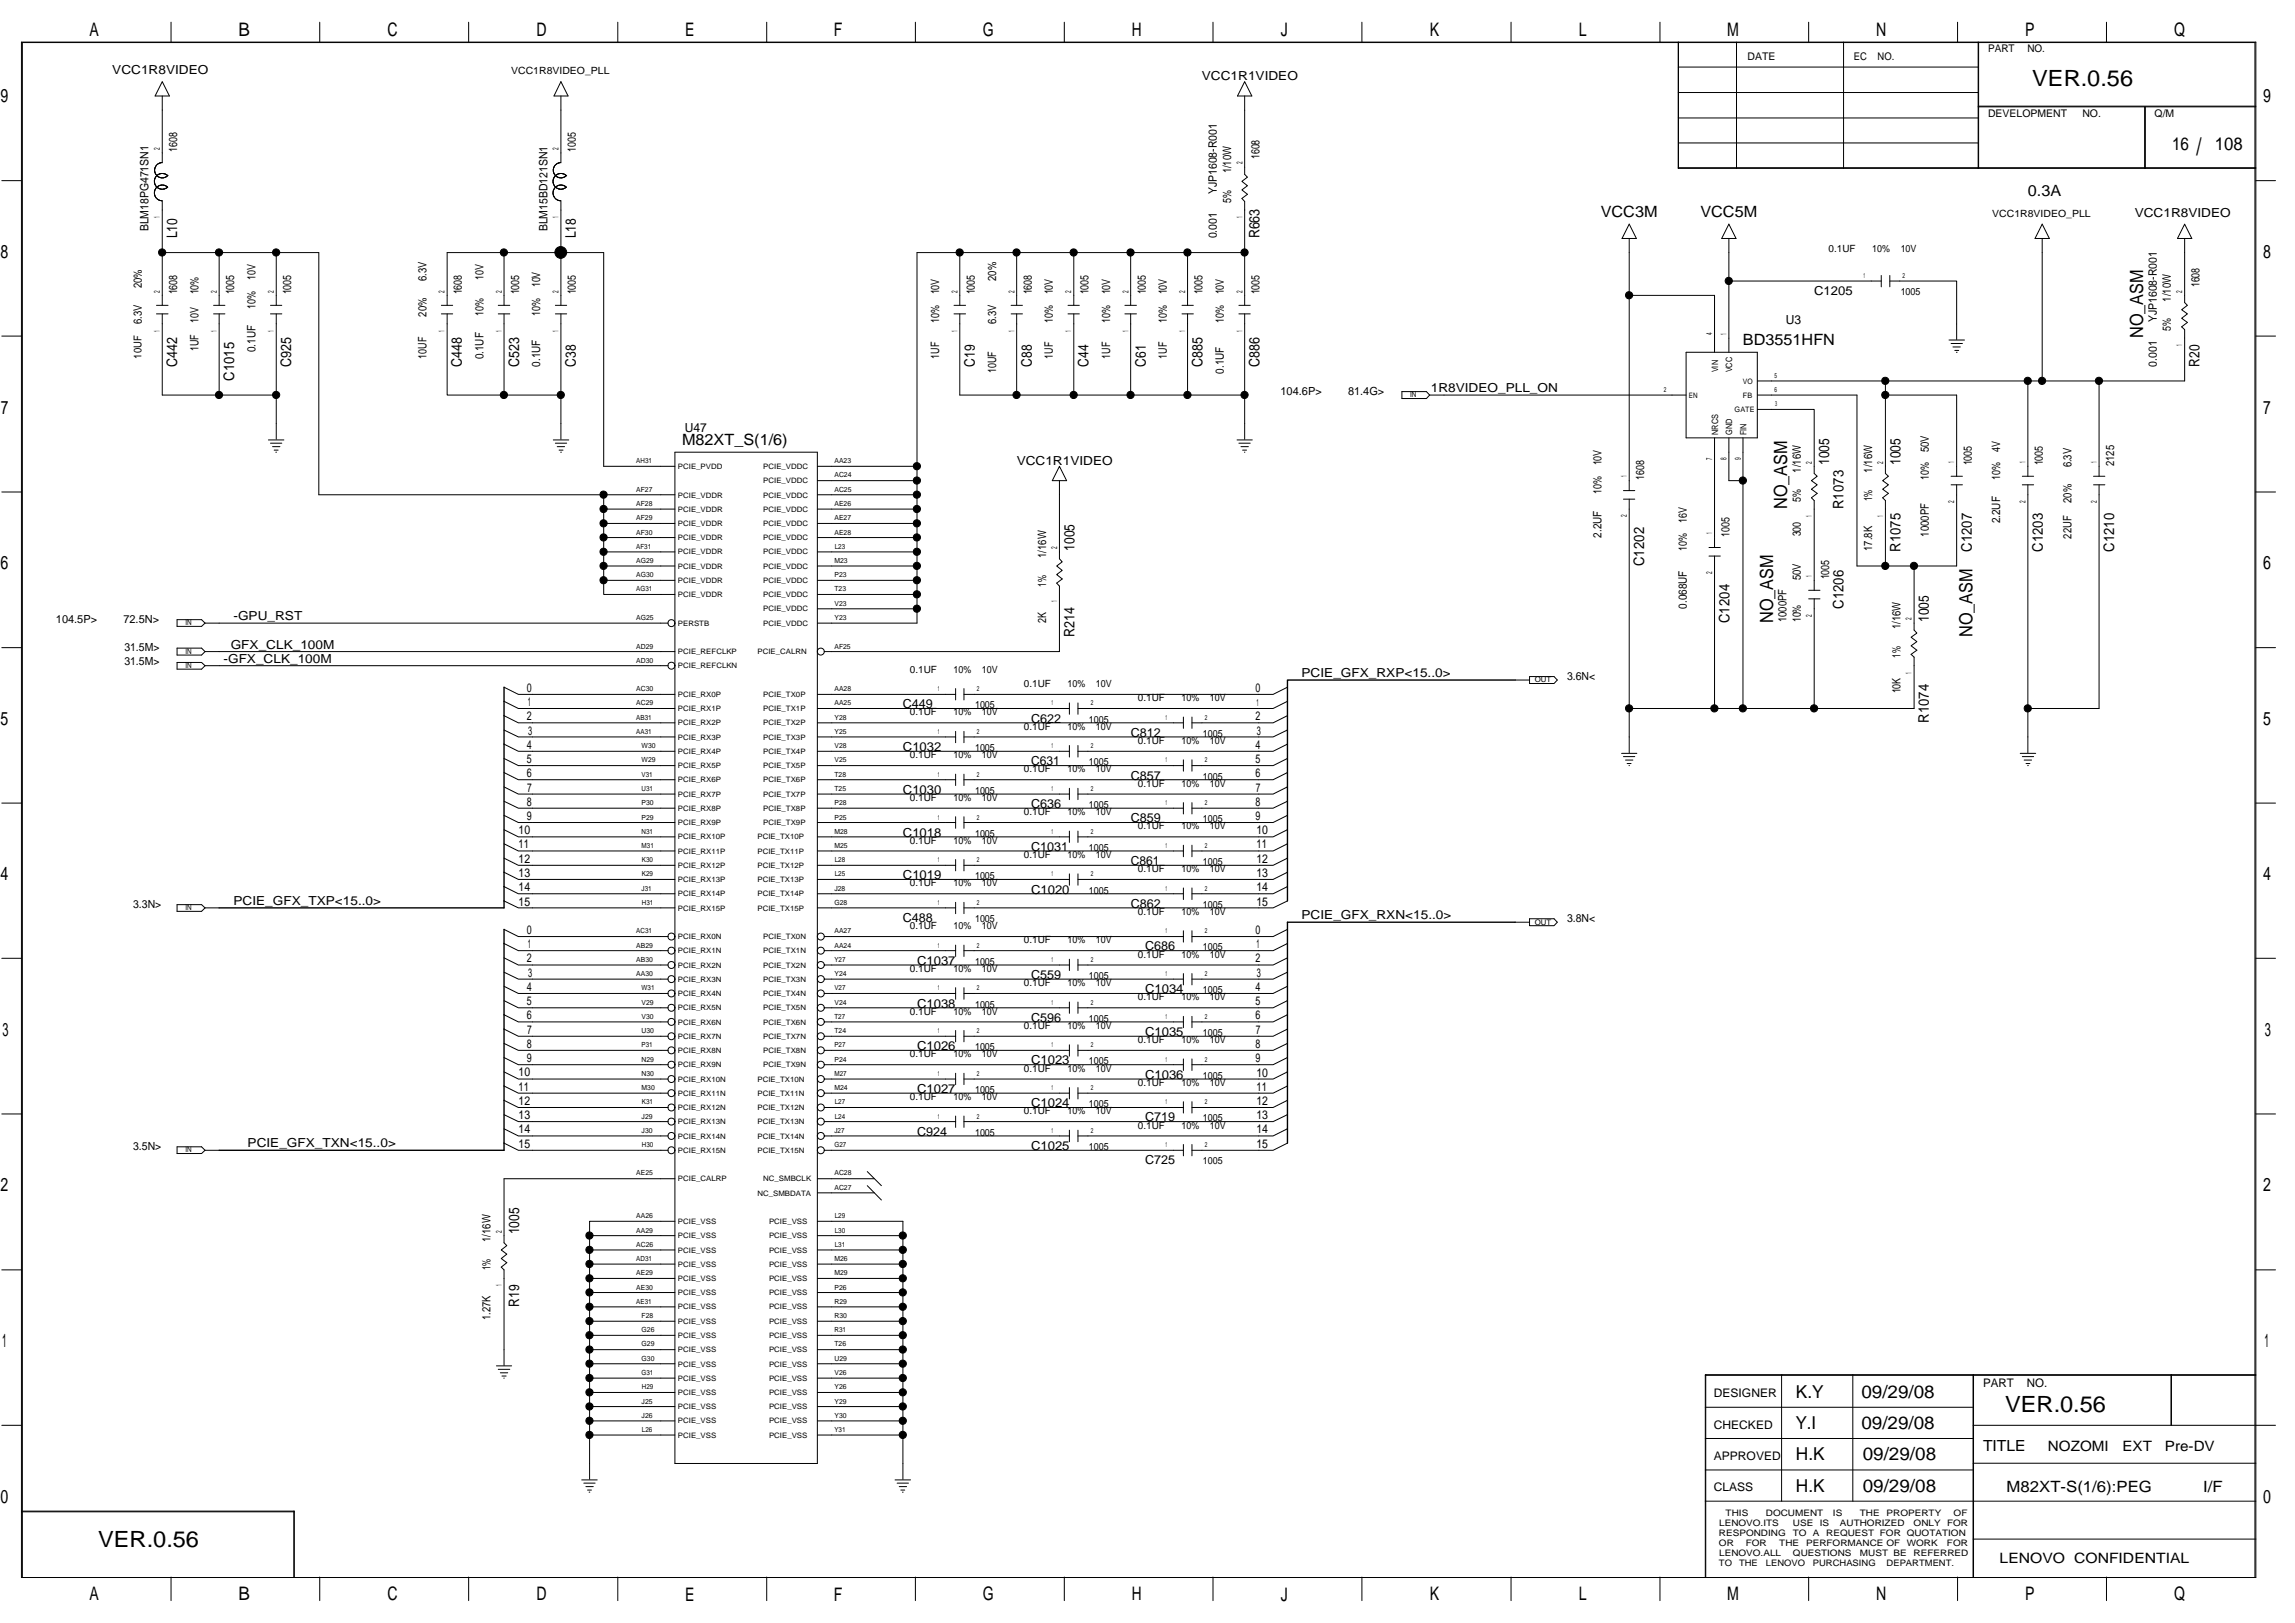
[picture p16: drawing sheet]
<svg xmlns="http://www.w3.org/2000/svg" width="420mm" height="297mm" viewBox="0 0 420 297" stroke-linecap="round" stroke-linejoin="round" font-family="sans-serif">
<defs><g id="words">
<text font-size="4.4" x="402.1" y="28.4">/</text>
<g font-size="4.1">
<text x="372.1" y="15.7">VER.0.56</text>
<text x="367.1" y="258.4">VER.0.56</text>
<text x="18" y="283.2">VER.0.56</text>
</g>
<g font-size="3.4">
<text x="16.4" y="6.6">A</text>
<text x="43.6" y="6.6">B</text>
<text x="70.9" y="6.6">C</text>
<text x="98.2" y="6.6">D</text>
<text x="125.4" y="6.6">E</text>
<text x="152.7" y="6.6">F</text>
<text x="179.9" y="6.6">G</text>
<text x="207.2" y="6.6">H</text>
<text x="234.5" y="6.6">J</text>
<text x="261.8" y="6.6">K</text>
<text x="289" y="6.6">L</text>
<text x="316.2" y="6.6">M</text>
<text x="343.5" y="6.6">N</text>
<text x="370.8" y="6.6">P</text>
<text x="398" y="6.6">Q</text>
<text x=".1" y="18.8">9</text>
<text x="414.3" y="18.8">9</text>
<text x=".1" y="47.2">8</text>
<text x="414.3" y="47.2">8</text>
<text x=".2" y="75.7">7</text>
<text x="414.3" y="75.7">7</text>
<text x=".1" y="104.2">6</text>
<text x="414.3" y="104.2">6</text>
<text x=".1" y="132.7">5</text>
<text x="414.3" y="132.7">5</text>
<text x=".1" y="161.1">4</text>
<text x="414.3" y="161.1">4</text>
<text x=".5" y="189.6">3</text>
<text x="414.6" y="189.6">3</text>
<text x=".1" y="218.1">2</text>
<text x="414.3" y="218.1">2</text>
<text x=".4" y="246.6">1</text>
<text x="414.6" y="246.6">1</text>
<text x=".1" y="275.1">0</text>
<text x="414.3" y="275.1">0</text>
<text x="16.4" y="292.9">A</text>
<text x="43.6" y="292.9">B</text>
<text x="70.9" y="292.9">C</text>
<text x="98.2" y="292.9">D</text>
<text x="125.4" y="292.9">E</text>
<text x="152.7" y="292.9">F</text>
<text x="179.9" y="292.9">G</text>
<text x="207.2" y="292.9">H</text>
<text x="234.5" y="292.9">J</text>
<text x="261.8" y="292.9">K</text>
<text x="289" y="292.9">L</text>
<text x="316.2" y="292.9">M</text>
<text x="343.5" y="292.9">N</text>
<text x="370.8" y="292.9">P</text>
<text x="398" y="292.9">Q</text>
</g>
<g font-size="3.3">
<text x="397.7" y="27.4">16</text>
<text x="405.5" y="27.4">108</text>
<text x="392.4" y="61.9" transform="rotate(-90 392.4 61.9)">NO_ASM</text>
<text x="327.2" y="93.2" transform="rotate(-90 327.2 93.2)">NO_ASM</text>
<text x="324.6" y="114" transform="rotate(-90 324.6 114)">NO_ASM</text>
<text x="361.1" y="116.6" transform="rotate(-90 361.1 116.6)">NO_ASM</text>
<text x="328.8" y="255.8">K.Y</text>
<text x="340.8" y="255.8">09/29/08</text>
<text x="328.7" y="261.6">Y.I</text>
<text x="340.8" y="261.6">09/29/08</text>
<text x="328.8" y="267.3">H.K</text>
<text x="341" y="267.3">09/29/08</text>
<text x="328.8" y="273">H.K</text>
<text x="341" y="273">09/29/08</text>
</g>
<g font-size="2.8">
<text x="371.3" y="35.8">0.3A</text>
<text x="293.1" y="39.7">VCC3M</text>
<text x="311.3" y="39.7">VCC5M</text>
<text x="319.1" y="63.2">BD3551HFN</text>
<text x="124.9" y="81.4">M82XT_S(1/6)</text>
<text x="363" y="265.6">TITLE</text>
<text x="367.4" y="273.1">M82XT-S(1/6):PEG</text>
<text x="403.3" y="273.1">I/F</text>
</g>
<g font-size="2.7">
<text x="32.5" y="43.6" transform="rotate(-90 32.5 43.6)">L10</text>
<text x="105.4" y="43.6" transform="rotate(-90 105.4 43.6)">L18</text>
<text x="230.6" y="43.6" transform="rotate(-90 230.6 43.6)">R663</text>
<text x="32.5" y="67.1" transform="rotate(-90 32.5 67.1)">C442</text>
<text x="42.9" y="69.7" transform="rotate(-90 42.9 69.7)">C1015</text>
<text x="53.3" y="67.1" transform="rotate(-90 53.3 67.1)">C925</text>
<text x="84.6" y="67.1" transform="rotate(-90 84.6 67.1)">C448</text>
<text x="95" y="67.1" transform="rotate(-90 95 67.1)">C523</text>
<text x="105.4" y="67.1" transform="rotate(-90 105.4 67.1)">C38</text>
<text x="178.5" y="67.1" transform="rotate(-90 178.5 67.1)">C19</text>
<text x="188.9" y="67.1" transform="rotate(-90 188.9 67.1)">C88</text>
<text x="199.3" y="67.1" transform="rotate(-90 199.3 67.1)">C44</text>
<text x="209.8" y="67.1" transform="rotate(-90 209.8 67.1)">C61</text>
<text x="220.2" y="67.1" transform="rotate(-90 220.2 67.1)">C885</text>
<text x="230.6" y="67.1" transform="rotate(-90 230.6 67.1)">C886</text>
<text x="402.7" y="67.1" transform="rotate(-90 402.7 67.1)">R20</text>
<text x="334.9" y="85.1" transform="rotate(-90 334.9 85.1)">1005</text>
<text x="347.9" y="85.1" transform="rotate(-90 347.9 85.1)">1005</text>
<text x="337.5" y="93.2" transform="rotate(-90 337.5 93.2)">R1073</text>
<text x="196.7" y="100.8" transform="rotate(-90 196.7 100.8)">1005</text>
<text x="347.9" y="101" transform="rotate(-90 347.9 101)">R1075</text>
<text x="361" y="101" transform="rotate(-90 361 101)">C1207</text>
<text x="374" y="101" transform="rotate(-90 374 101)">C1203</text>
<text x="387" y="101" transform="rotate(-90 387 101)">C1210</text>
<text x="301" y="103.6" transform="rotate(-90 301 103.6)">C1202</text>
<text x="337.5" y="111.4" transform="rotate(-90 337.5 111.4)">C1206</text>
<text x="353.1" y="113.8" transform="rotate(-90 353.1 113.8)">1005</text>
<text x="196.7" y="116.6" transform="rotate(-90 196.7 116.6)">R214</text>
<text x="316.6" y="114" transform="rotate(-90 316.6 114)">C1204</text>
<text x="353.1" y="132.3" transform="rotate(-90 353.1 132.3)">R1074</text>
<text x="95" y="225.9" transform="rotate(-90 95 225.9)">1005</text>
<text x="95" y="239.2" transform="rotate(-90 95 239.2)">R19</text>
</g>
<g font-size="2.6">
<text x="374.9" y="265.5">NOZOMI</text>
<text x="388.6" y="265.5">EXT</text>
<text x="396.4" y="265.5">Pre-DV</text>
<text x="366.1" y="286.1">LENOVO CONFIDENTIAL</text>
</g>
<g font-size="2.3">
<text x="20.6" y="13.6">VCC1R8VIDEO</text>
<text x="220" y="14.6">VCC1R1VIDEO</text>
<text x="390.8" y="39.7">VCC1R8VIDEO</text>
<text x="326.9" y="59.2">U3</text>
<text x="332.1" y="54">C1205</text>
<text x="261.9" y="71.8">1R8VIDEO_PLL_ON</text>
<text x="125.4" y="79">U47</text>
<text x="186.1" y="85">VCC1R1VIDEO</text>
<text x="42.7" y="113.5">-GPU_RST</text>
<text x="42.2" y="118.7">GFX_CLK_100M</text>
<text x="40.9" y="121.3">-GFX_CLK_100M</text>
<text x="238.3" y="123.9">PCIE_GFX_RXP&lt;15..0&gt;</text>
<text x="165.3" y="129.6">C449</text>
<text x="165.3" y="137.5">C1032</text>
<text x="188.8" y="132.2">C622</text>
<text x="207" y="134.8">C812</text>
<text x="188.8" y="140.1">C631</text>
<text x="207" y="142.7">C857</text>
<text x="165.3" y="145.3">C1030</text>
<text x="188.8" y="147.9">C636</text>
<text x="165.3" y="153.1">C1018</text>
<text x="188.8" y="155.7">C1031</text>
<text x="207" y="150.5">C859</text>
<text x="165.3" y="160.9">C1019</text>
<text x="207" y="158.3">C861</text>
<text x="42.7" y="165.6">PCIE_GFX_TXP&lt;15..0&gt;</text>
<text x="188.8" y="163.5">C1020</text>
<text x="207" y="166.1">C862</text>
<text x="165.3" y="168.7">C488</text>
<text x="209.6" y="173.9">C686</text>
<text x="238.3" y="168.2">PCIE_GFX_RXN&lt;15..0&gt;</text>
<text x="167.9" y="176.6">C1037</text>
<text x="188.8" y="179.2">C559</text>
<text x="167.9" y="184.4">C1038</text>
<text x="209.6" y="181.8">C1034</text>
<text x="188.8" y="187">C596</text>
<text x="209.6" y="189.6">C1035</text>
<text x="167.9" y="192.2">C1026</text>
<text x="188.8" y="194.8">C1023</text>
<text x="209.6" y="197.4">C1036</text>
<text x="167.9" y="200">C1027</text>
<text x="188.8" y="202.6">C1024</text>
<text x="45.3" y="209.9">PCIE_GFX_TXN&lt;15..0&gt;</text>
<text x="167.9" y="207.9">C924</text>
<text x="209.6" y="205.2">C719</text>
<text x="188.8" y="210.5">C1025</text>
<text x="209.6" y="213.1">C725</text>
</g>
<g font-size="2.2">
<text x="96.5" y="126.6">0</text>
<text x="96.5" y="131.8">2</text>
<text x="96.6" y="129.2">1</text>
<text x="229.9" y="131.8">2</text>
<text x="229.9" y="126.6">0</text>
<text x="96.5" y="137">4</text>
<text x="96.7" y="134.5">3</text>
<text x="229.9" y="137">4</text>
<text x="230.1" y="134.5">3</text>
<text x="96.5" y="139.7">5</text>
<text x="96.5" y="142.2">6</text>
<text x="229.9" y="142.2">6</text>
<text x="229.9" y="139.7">5</text>
<text x="96.5" y="147.4">8</text>
<text x="96.5" y="144.9">7</text>
<text x="229.9" y="147.4">8</text>
<text x="229.9" y="144.9">7</text>
<text x="94.9" y="152.7">10</text>
<text x="94.9" y="155.3">11</text>
<text x="96.5" y="150.1">9</text>
<text x="229.9" y="150.1">9</text>
<text x="230" y="155.3">11</text>
<text x="230" y="152.7">10</text>
<text x="94.9" y="157.9">12</text>
<text x="94.9" y="160.5">13</text>
<text x="230" y="157.9">12</text>
<text x="230" y="160.5">13</text>
<text x="94.9" y="163.1">14</text>
<text x="94.9" y="165.7">15</text>
<text x="230" y="163.1">14</text>
<text x="230" y="165.7">15</text>
<text x="96.5" y="170.9">0</text>
<text x="96.6" y="173.5">1</text>
<text x="229.9" y="170.9">0</text>
<text x="230" y="173.5">1</text>
<text x="96.5" y="176.1">2</text>
<text x="96.7" y="178.8">3</text>
<text x="229.9" y="176.1">2</text>
<text x="230.1" y="178.8">3</text>
<text x="96.5" y="181.4">4</text>
<text x="96.5" y="184">5</text>
<text x="229.9" y="184">5</text>
<text x="229.9" y="181.4">4</text>
<text x="96.5" y="191.8">8</text>
<text x="96.5" y="186.6">6</text>
<text x="96.5" y="189.2">7</text>
<text x="229.9" y="191.8">8</text>
<text x="229.9" y="186.6">6</text>
<text x="229.9" y="189.2">7</text>
<text x="94.9" y="197">10</text>
<text x="96.5" y="194.4">9</text>
<text x="229.9" y="194.4">9</text>
<text x="230" y="197">10</text>
<text x="94.9" y="202.2">12</text>
<text x="94.9" y="199.6">11</text>
<text x="230" y="199.6">11</text>
<text x="230" y="202.2">12</text>
<text x="94.9" y="204.8">13</text>
<text x="94.9" y="207.4">14</text>
<text x="230" y="207.4">14</text>
<text x="230" y="204.8">13</text>
<text x="94.9" y="210.1">15</text>
<text x="230" y="210.1">15</text>
<text x="313.8" y="255.7">DESIGNER</text>
<text x="363" y="253.8">PART</text>
<text x="371.1" y="253.8">NO.</text>
<text x="313.8" y="261.5">CHECKED</text>
<text x="313.8" y="267.2">APPROVED</text>
<text x="313.8" y="272.9">CLASS</text>
</g>
<g font-size="2.1">
<text x="32.5" y="27.8" transform="rotate(-90 32.5 27.8)">1608</text>
<text x="105.4" y="27.8" transform="rotate(-90 105.4 27.8)">1005</text>
<text x="230.6" y="29.1" transform="rotate(-90 230.6 29.1)">1608</text>
<text x="222.8" y="35.5" transform="rotate(-90 222.8 35.5)">YJP1608-R001</text>
<text x="225.4" y="31.7" transform="rotate(-90 225.4 31.7)">1/10W</text>
<text x="225.4" y="37.1" transform="rotate(-90 225.4 37.1)">5%</text>
<text x="27.2" y="42.3" transform="rotate(-90 27.2 42.3)">BLM18PG471SN1</text>
<text x="100.2" y="42.3" transform="rotate(-90 100.2 42.3)">BLM15BD121SN1</text>
<text x="222.8" y="43.6" transform="rotate(-90 222.8 43.6)">0.001</text>
<text x="25.9" y="52.7" transform="rotate(-90 25.9 52.7)">20%</text>
<text x="32.5" y="53.9" transform="rotate(-90 32.5 53.9)">1608</text>
<text x="36.4" y="53.9" transform="rotate(-90 36.4 53.9)">10%</text>
<text x="42.9" y="53.9" transform="rotate(-90 42.9 53.9)">1005</text>
<text x="46.8" y="51.3" transform="rotate(-90 46.8 51.3)">10V</text>
<text x="53.3" y="53.9" transform="rotate(-90 53.3 53.9)">1005</text>
<text x="78.1" y="51.4" transform="rotate(-90 78.1 51.4)">6.3V</text>
<text x="84.6" y="53.9" transform="rotate(-90 84.6 53.9)">1608</text>
<text x="88.5" y="51.3" transform="rotate(-90 88.5 51.3)">10V</text>
<text x="95" y="53.9" transform="rotate(-90 95 53.9)">1005</text>
<text x="98.9" y="52.6" transform="rotate(-90 98.9 52.6)">10V</text>
<text x="105.4" y="53.9" transform="rotate(-90 105.4 53.9)">1005</text>
<text x="171.9" y="53.9" transform="rotate(-90 171.9 53.9)">10V</text>
<text x="178.5" y="53.9" transform="rotate(-90 178.5 53.9)">1005</text>
<text x="182.4" y="51.4" transform="rotate(-90 182.4 51.4)">20%</text>
<text x="188.9" y="53.9" transform="rotate(-90 188.9 53.9)">1608</text>
<text x="192.8" y="53.9" transform="rotate(-90 192.8 53.9)">10V</text>
<text x="199.3" y="53.9" transform="rotate(-90 199.3 53.9)">1005</text>
<text x="203.2" y="53.9" transform="rotate(-90 203.2 53.9)">10V</text>
<text x="209.8" y="53.9" transform="rotate(-90 209.8 53.9)">1005</text>
<text x="213.6" y="53.9" transform="rotate(-90 213.6 53.9)">10V</text>
<text x="220.2" y="53.9" transform="rotate(-90 220.2 53.9)">1005</text>
<text x="224.1" y="53.9" transform="rotate(-90 224.1 53.9)">10V</text>
<text x="230.6" y="53.9" transform="rotate(-90 230.6 53.9)">1005</text>
<text x="402.7" y="52.6" transform="rotate(-90 402.7 52.6)">1608</text>
<text x="25.9" y="59.3" transform="rotate(-90 25.9 59.3)">6.3V</text>
<text x="36.4" y="59.1" transform="rotate(-90 36.4 59.1)">10V</text>
<text x="46.8" y="56.5" transform="rotate(-90 46.8 56.5)">10%</text>
<text x="78.1" y="58" transform="rotate(-90 78.1 58)">20%</text>
<text x="88.5" y="57.8" transform="rotate(-90 88.5 57.8)">10%</text>
<text x="98.9" y="57.8" transform="rotate(-90 98.9 57.8)">10%</text>
<text x="171.9" y="59.1" transform="rotate(-90 171.9 59.1)">10%</text>
<text x="182.4" y="59.3" transform="rotate(-90 182.4 59.3)">6.3V</text>
<text x="192.8" y="59.1" transform="rotate(-90 192.8 59.1)">10%</text>
<text x="203.2" y="59.1" transform="rotate(-90 203.2 59.1)">10%</text>
<text x="213.6" y="59.1" transform="rotate(-90 213.6 59.1)">10%</text>
<text x="224.1" y="59.1" transform="rotate(-90 224.1 59.1)">10%</text>
<text x="394.9" y="59" transform="rotate(-90 394.9 59)">YJP1608-R001</text>
<text x="397.5" y="55.2" transform="rotate(-90 397.5 55.2)">1/10W</text>
<text x="36.4" y="64.3" transform="rotate(-90 36.4 64.3)">1UF</text>
<text x="46.8" y="64.5" transform="rotate(-90 46.8 64.5)">0.1UF</text>
<text x="78.1" y="65.6" transform="rotate(-90 78.1 65.6)">10UF</text>
<text x="88.5" y="65.8" transform="rotate(-90 88.5 65.8)">0.1UF</text>
<text x="171.9" y="65.6" transform="rotate(-90 171.9 65.6)">1UF</text>
<text x="192.8" y="65.6" transform="rotate(-90 192.8 65.6)">1UF</text>
<text x="203.2" y="65.6" transform="rotate(-90 203.2 65.6)">1UF</text>
<text x="213.6" y="65.6" transform="rotate(-90 213.6 65.6)">1UF</text>
<text x="397.5" y="60.6" transform="rotate(-90 397.5 60.6)">5%</text>
<text x="98.9" y="67.1" transform="rotate(-90 98.9 67.1)">0.1UF</text>
<text x="182.4" y="68.2" transform="rotate(-90 182.4 68.2)">10UF</text>
<text x="224.1" y="68.4" transform="rotate(-90 224.1 68.4)">0.1UF</text>
<text x="394.9" y="67.1" transform="rotate(-90 394.9 67.1)">0.001</text>
<text x="353.1" y="82.8" transform="rotate(-90 353.1 82.8)">50V</text>
<text x="366.2" y="82.8" transform="rotate(-90 366.2 82.8)">4V</text>
<text x="293.2" y="85.2" transform="rotate(-90 293.2 85.2)">10V</text>
<text x="301" y="87.8" transform="rotate(-90 301 87.8)">1608</text>
<text x="329.7" y="86.5" transform="rotate(-90 329.7 86.5)">1/16W</text>
<text x="342.7" y="86.5" transform="rotate(-90 342.7 86.5)">1/16W</text>
<text x="353.1" y="87.8" transform="rotate(-90 353.1 87.8)">10%</text>
<text x="361" y="85.2" transform="rotate(-90 361 85.2)">1005</text>
<text x="366.2" y="87.8" transform="rotate(-90 366.2 87.8)">10%</text>
<text x="374" y="85.2" transform="rotate(-90 374 85.2)">1005</text>
<text x="379.2" y="85.6" transform="rotate(-90 379.2 85.6)">6.3V</text>
<text x="387" y="85.3" transform="rotate(-90 387 85.3)">2125</text>
<text x="293.2" y="90.4" transform="rotate(-90 293.2 90.4)">10%</text>
<text x="308.8" y="95.6" transform="rotate(-90 308.8 95.6)">16V</text>
<text x="329.7" y="91.9" transform="rotate(-90 329.7 91.9)">5%</text>
<text x="342.7" y="91.7" transform="rotate(-90 342.7 91.7)">1%</text>
<text x="366.2" y="95.8" transform="rotate(-90 366.2 95.8)">2.2UF</text>
<text x="379.2" y="92" transform="rotate(-90 379.2 92)">20%</text>
<text x="293.2" y="98.4" transform="rotate(-90 293.2 98.4)">2.2UF</text>
<text x="308.8" y="100.8" transform="rotate(-90 308.8 100.8)">10%</text>
<text x="316.6" y="98.2" transform="rotate(-90 316.6 98.2)">1005</text>
<text x="329.7" y="98.2" transform="rotate(-90 329.7 98.2)">300</text>
<text x="342.7" y="100.8" transform="rotate(-90 342.7 100.8)">17.8K</text>
<text x="353.1" y="98.2" transform="rotate(-90 353.1 98.2)">1000PF</text>
<text x="379.2" y="98.6" transform="rotate(-90 379.2 98.6)">22UF</text>
<text x="191.5" y="107.4" transform="rotate(-90 191.5 107.4)">1%</text>
<text x="191.5" y="102.1" transform="rotate(-90 191.5 102.1)">1/16W</text>
<text x="329.7" y="106.2" transform="rotate(-90 329.7 106.2)">50V</text>
<text x="334.9" y="106" transform="rotate(-90 334.9 106)">1005</text>
<text x="308.8" y="111.4" transform="rotate(-90 308.8 111.4)">0.068UF</text>
<text x="327.1" y="113.9" transform="rotate(-90 327.1 113.9)">1000PF</text>
<text x="329.7" y="113.9" transform="rotate(-90 329.7 113.9)">10%</text>
<text x="191.5" y="114" transform="rotate(-90 191.5 114)">2K</text>
<text x="347.9" y="115.1" transform="rotate(-90 347.9 115.1)">1/16W</text>
<text x="347.9" y="120.4" transform="rotate(-90 347.9 120.4)">1%</text>
<text x="347.9" y="126.9" transform="rotate(-90 347.9 126.9)">10K</text>
<text x="89.8" y="227.3" transform="rotate(-90 89.8 227.3)">1/16W</text>
<text x="89.8" y="232.5" transform="rotate(-90 89.8 232.5)">1%</text>
<text x="89.8" y="241.6" transform="rotate(-90 89.8 241.6)">1.27K</text>
</g>
<g font-size="2">
<text x="25.9" y="65.7" transform="rotate(-90 25.9 65.7)">10UF</text>
<text x="234.4" y="72.3">104.6P&gt;</text>
<text x="246.8" y="72.3">81.4G&gt;</text>
<text x="10.2" y="114">104.5P&gt;</text>
<text x="22.6" y="114">72.5N&gt;</text>
<text x="22.8" y="119.2">31.5M&gt;</text>
<text x="22.8" y="121.8">31.5M&gt;</text>
<text x="286.9" y="124.4">3.6N&lt;</text>
<text x="24.4" y="166.1">3.3N&gt;</text>
<text x="286.9" y="168.7">3.8N&lt;</text>
<text x="24.4" y="210.5">3.5N&gt;</text>
</g>
<g font-size="1.9">
<text x="319.9" y="11">DATE</text>
<text x="339.4" y="11">EC</text>
<text x="343.7" y="11">NO.</text>
<text x="364" y="9.5">PART</text>
<text x="371.2" y="9.5">NO.</text>
<text x="364" y="21.3">DEVELOPMENT</text>
<text x="381.2" y="21.3">NO.</text>
<text x="394.5" y="21.3">Q/M</text>
</g>
<g font-size="1.8">
<text x="93.6" y="13.6">VCC1R8VIDEO_PLL</text>
<text x="364.7" y="39.7">VCC1R8VIDEO_PLL</text>
<text x="334.8" y="46.2">0.1UF</text>
<text x="342.8" y="46.2">10%</text>
<text x="348" y="46.2">10V</text>
<text x="348" y="54">1005</text>
<text x="166.6" y="123.1">0.1UF</text>
<text x="174.6" y="123.1">10%</text>
<text x="179.8" y="123.1">10V</text>
<text x="187.4" y="125.7">0.1UF</text>
<text x="195.4" y="125.7">10%</text>
<text x="200.6" y="125.7">10V</text>
<text x="166.6" y="130.9">0.1UF</text>
<text x="174.6" y="130.9">10%</text>
<text x="178.5" y="129.6">1005</text>
<text x="179.8" y="130.9">10V</text>
<text x="208.3" y="128.3">0.1UF</text>
<text x="216.3" y="128.3">10%</text>
<text x="221.5" y="128.3">10V</text>
<text x="230" y="129.2">1</text>
<text x="178.5" y="137.5">1005</text>
<text x="187.4" y="133.6">0.1UF</text>
<text x="195.4" y="133.6">10%</text>
<text x="199.3" y="132.2">1005</text>
<text x="200.6" y="133.6">10V</text>
<text x="208.3" y="136.1">0.1UF</text>
<text x="216.3" y="136.1">10%</text>
<text x="220.2" y="134.8">1005</text>
<text x="221.5" y="136.1">10V</text>
<text x="166.6" y="138.8">0.1UF</text>
<text x="174.6" y="138.8">10%</text>
<text x="179.8" y="138.8">10V</text>
<text x="187.4" y="141.4">0.1UF</text>
<text x="195.4" y="141.4">10%</text>
<text x="199.3" y="140.1">1005</text>
<text x="200.6" y="141.4">10V</text>
<text x="208.3" y="144">0.1UF</text>
<text x="216.3" y="144">10%</text>
<text x="220.2" y="142.7">1005</text>
<text x="221.5" y="144">10V</text>
<text x="166.6" y="146.6">0.1UF</text>
<text x="174.6" y="146.6">10%</text>
<text x="178.5" y="145.3">1005</text>
<text x="179.8" y="146.6">10V</text>
<text x="187.4" y="149.2">0.1UF</text>
<text x="195.4" y="149.2">10%</text>
<text x="199.3" y="147.9">1005</text>
<text x="200.6" y="149.2">10V</text>
<text x="166.6" y="154.4">0.1UF</text>
<text x="174.6" y="154.4">10%</text>
<text x="178.5" y="153.1">1005</text>
<text x="179.8" y="154.4">10V</text>
<text x="199.3" y="155.7">1005</text>
<text x="208.3" y="151.8">0.1UF</text>
<text x="216.3" y="151.8">10%</text>
<text x="220.2" y="150.5">1005</text>
<text x="221.5" y="151.8">10V</text>
<text x="178.5" y="160.9">1005</text>
<text x="187.4" y="157">0.1UF</text>
<text x="195.4" y="157">10%</text>
<text x="200.6" y="157">10V</text>
<text x="208.3" y="159.6">0.1UF</text>
<text x="216.3" y="159.6">10%</text>
<text x="220.2" y="158.3">1005</text>
<text x="221.5" y="159.6">10V</text>
<text x="166.6" y="162.2">0.1UF</text>
<text x="174.6" y="162.2">10%</text>
<text x="179.8" y="162.2">10V</text>
<text x="199.3" y="163.5">1005</text>
<text x="208.3" y="167.4">0.1UF</text>
<text x="216.3" y="167.4">10%</text>
<text x="220.2" y="166.1">1005</text>
<text x="221.5" y="167.4">10V</text>
<text x="166.6" y="170.1">0.1UF</text>
<text x="174.6" y="170.1">10%</text>
<text x="178.5" y="168.7">1005</text>
<text x="179.8" y="170.1">10V</text>
<text x="187.4" y="172.6">0.1UF</text>
<text x="195.4" y="172.6">10%</text>
<text x="200.6" y="172.6">10V</text>
<text x="220.2" y="173.9">1005</text>
<text x="166.6" y="177.9">0.1UF</text>
<text x="174.6" y="177.9">10%</text>
<text x="178.5" y="176.6">1005</text>
<text x="179.8" y="177.9">10V</text>
<text x="199.3" y="179.2">1005</text>
<text x="208.3" y="175.3">0.1UF</text>
<text x="216.3" y="175.3">10%</text>
<text x="221.5" y="175.3">10V</text>
<text x="166.6" y="185.7">0.1UF</text>
<text x="174.6" y="185.7">10%</text>
<text x="178.5" y="184.4">1005</text>
<text x="179.8" y="185.7">10V</text>
<text x="187.4" y="180.5">0.1UF</text>
<text x="195.4" y="180.5">10%</text>
<text x="200.6" y="180.5">10V</text>
<text x="208.3" y="183.1">0.1UF</text>
<text x="216.3" y="183.1">10%</text>
<text x="220.2" y="181.8">1005</text>
<text x="221.5" y="183.1">10V</text>
<text x="187.4" y="188.3">0.1UF</text>
<text x="195.4" y="188.3">10%</text>
<text x="199.3" y="187">1005</text>
<text x="200.6" y="188.3">10V</text>
<text x="208.3" y="190.9">0.1UF</text>
<text x="216.3" y="190.9">10%</text>
<text x="220.2" y="189.6">1005</text>
<text x="221.5" y="190.9">10V</text>
<text x="166.6" y="193.5">0.1UF</text>
<text x="174.6" y="193.5">10%</text>
<text x="178.5" y="192.2">1005</text>
<text x="179.8" y="193.5">10V</text>
<text x="187.4" y="196.1">0.1UF</text>
<text x="195.4" y="196.1">10%</text>
<text x="199.3" y="194.8">1005</text>
<text x="200.6" y="196.1">10V</text>
<text x="220.2" y="197.4">1005</text>
<text x="166.6" y="201.3">0.1UF</text>
<text x="174.6" y="201.3">10%</text>
<text x="178.5" y="200">1005</text>
<text x="179.8" y="201.3">10V</text>
<text x="187.4" y="204">0.1UF</text>
<text x="195.4" y="204">10%</text>
<text x="199.3" y="202.6">1005</text>
<text x="200.6" y="204">10V</text>
<text x="208.3" y="198.7">0.1UF</text>
<text x="216.3" y="198.7">10%</text>
<text x="221.5" y="198.7">10V</text>
<text x="178.5" y="207.9">1005</text>
<text x="208.3" y="206.5">0.1UF</text>
<text x="216.3" y="206.5">10%</text>
<text x="220.2" y="205.2">1005</text>
<text x="221.5" y="206.5">10V</text>
<text x="199.3" y="210.5">1005</text>
<text x="220.2" y="213.1">1005</text>
</g>
<g font-size="1.6">
<text x="314.5" y="68.2" transform="rotate(-90 314.5 68.2)">VIN</text>
<text x="317.1" y="68.2" transform="rotate(-90 317.1 68.2)">VCC</text>
<text x="314.5" y="79.6" transform="rotate(-90 314.5 79.6)">NRCS</text>
<text x="317.1" y="79.6" transform="rotate(-90 317.1 79.6)">GND</text>
<text x="319.7" y="79.6" transform="rotate(-90 319.7 79.6)">FIN</text>
<text x="314.7" y="281.2">RESPONDING</text>
<text x="314.7" y="279.3">LENOVO.ITS</text>
<text x="315.9" y="277.5">THIS</text>
<text x="323.3" y="277.5">DOCUMENT</text>
<text x="328.2" y="281.2">TO</text>
<text x="328.2" y="279.3">USE</text>
<text x="331.9" y="281.2">A</text>
<text x="333.2" y="279.3">IS</text>
<text x="334.3" y="281.2">REQUEST FOR QUOTATION</text>
<text x="335.6" y="277.5">IS</text>
<text x="336.8" y="279.3">AUTHORIZED</text>
<text x="340.5" y="277.5">THE</text>
<text x="345.4" y="277.5">PROPERTY</text>
<text x="350.3" y="279.3">ONLY</text>
<text x="356.5" y="279.3">FOR</text>
<text x="357.7" y="277.5">OF</text>
<text x="314.7" y="286.7">TO</text>
<text x="314.7" y="283">OR</text>
<text x="314.7" y="284.9">LENOVO.ALL</text>
<text x="318.4" y="286.7">THE</text>
<text x="319.6" y="283">FOR</text>
<text x="323.3" y="286.7">LENOVO</text>
<text x="325.7" y="283">THE</text>
<text x="328.2" y="284.9">QUESTIONS</text>
<text x="330.7" y="283">PERFORMANCE OF</text>
<text x="331.9" y="286.7">PURCHASING</text>
<text x="340.5" y="284.9">MUST BE</text>
<text x="345.4" y="286.7">DEPARTMENT.</text>
<text x="349.1" y="283">WORK</text>
<text x="350.3" y="284.9">REFERRED</text>
<text x="356.4" y="283">FOR</text>
</g>
<g font-size="1.5">
<text x="29.3" y="27.5" transform="rotate(-90 29.3 27.5)">2</text>
<text x="102.3" y="27.5" transform="rotate(-90 102.3 27.5)">2</text>
<text x="227.4" y="30.1" transform="rotate(-90 227.4 30.1)">2</text>
<text x="29.3" y="39.8" transform="rotate(-90 29.3 39.8)">1</text>
<text x="102.3" y="39.8" transform="rotate(-90 102.3 39.8)">1</text>
<text x="227.4" y="39.8" transform="rotate(-90 227.4 39.8)">1</text>
<text x="29.3" y="53.6" transform="rotate(-90 29.3 53.6)">2</text>
<text x="39.7" y="53.6" transform="rotate(-90 39.7 53.6)">2</text>
<text x="50.1" y="53.6" transform="rotate(-90 50.1 53.6)">2</text>
<text x="81.4" y="53.6" transform="rotate(-90 81.4 53.6)">2</text>
<text x="91.9" y="53.6" transform="rotate(-90 91.9 53.6)">2</text>
<text x="102.3" y="53.6" transform="rotate(-90 102.3 53.6)">2</text>
<text x="175.3" y="53.6" transform="rotate(-90 175.3 53.6)">2</text>
<text x="185.7" y="53.6" transform="rotate(-90 185.7 53.6)">2</text>
<text x="196.1" y="53.6" transform="rotate(-90 196.1 53.6)">2</text>
<text x="206.6" y="53.6" transform="rotate(-90 206.6 53.6)">2</text>
<text x="217" y="53.6" transform="rotate(-90 217 53.6)">2</text>
<text x="227.4" y="53.6" transform="rotate(-90 227.4 53.6)">2</text>
<text x="399.5" y="53.6" transform="rotate(-90 399.5 53.6)">2</text>
<text x="29.3" y="60.7" transform="rotate(-90 29.3 60.7)">1</text>
<text x="39.7" y="60.7" transform="rotate(-90 39.7 60.7)">1</text>
<text x="50.1" y="60.7" transform="rotate(-90 50.1 60.7)">1</text>
<text x="81.4" y="60.7" transform="rotate(-90 81.4 60.7)">1</text>
<text x="91.9" y="60.7" transform="rotate(-90 91.9 60.7)">1</text>
<text x="102.3" y="60.7" transform="rotate(-90 102.3 60.7)">1</text>
<text x="175.3" y="60.7" transform="rotate(-90 175.3 60.7)">1</text>
<text x="185.7" y="60.7" transform="rotate(-90 185.7 60.7)">1</text>
<text x="196.1" y="60.7" transform="rotate(-90 196.1 60.7)">1</text>
<text x="206.6" y="60.7" transform="rotate(-90 206.6 60.7)">1</text>
<text x="217" y="60.7" transform="rotate(-90 217 60.7)">1</text>
<text x="227.4" y="60.7" transform="rotate(-90 227.4 60.7)">1</text>
<text x="313.5" y="61.4" transform="rotate(-90 313.5 61.4)">4</text>
<text x="316.1" y="61.3" transform="rotate(-90 316.1 61.3)">1</text>
<text x="399.5" y="63.3" transform="rotate(-90 399.5 63.3)">1</text>
<text x="297.8" y="87.3" transform="rotate(-90 297.8 87.3)">1</text>
<text x="313.5" y="84.2" transform="rotate(-90 313.5 84.2)">7</text>
<text x="316.1" y="84.2" transform="rotate(-90 316.1 84.2)">8</text>
<text x="318.7" y="84.2" transform="rotate(-90 318.7 84.2)">9</text>
<text x="331.7" y="84.8" transform="rotate(-90 331.7 84.8)">2</text>
<text x="344.8" y="84.8" transform="rotate(-90 344.8 84.8)">2</text>
<text x="357.8" y="84.8" transform="rotate(-90 357.8 84.8)">1</text>
<text x="370.8" y="84.8" transform="rotate(-90 370.8 84.8)">1</text>
<text x="383.9" y="84.8" transform="rotate(-90 383.9 84.8)">1</text>
<text x="297.8" y="94.7" transform="rotate(-90 297.8 94.7)">2</text>
<text x="331.7" y="94.6" transform="rotate(-90 331.7 94.6)">1</text>
<text x="344.8" y="94.6" transform="rotate(-90 344.8 94.6)">1</text>
<text x="357.8" y="92.1" transform="rotate(-90 357.8 92.1)">2</text>
<text x="370.8" y="92.1" transform="rotate(-90 370.8 92.1)">2</text>
<text x="383.9" y="92.1" transform="rotate(-90 383.9 92.1)">2</text>
<text x="193.5" y="100.5" transform="rotate(-90 193.5 100.5)">2</text>
<text x="313.5" y="97.8" transform="rotate(-90 313.5 97.8)">1</text>
<text x="313.5" y="105.1" transform="rotate(-90 313.5 105.1)">2</text>
<text x="331.7" y="105.6" transform="rotate(-90 331.7 105.6)">1</text>
<text x="193.5" y="110.2" transform="rotate(-90 193.5 110.2)">1</text>
<text x="331.7" y="112.9" transform="rotate(-90 331.7 112.9)">2</text>
<text x="350" y="113.5" transform="rotate(-90 350 113.5)">2</text>
<text x="350" y="123.3" transform="rotate(-90 350 123.3)">1</text>
<text x="91.9" y="225.6" transform="rotate(-90 91.9 225.6)">2</text>
<text x="91.9" y="235.4" transform="rotate(-90 91.9 235.4)">1</text>
</g>
<g font-size="1.4">
<text x="319.1" y="70.2">VO</text>
<text x="258.2" y="72.7">IN</text>
<text x="309.2" y="72.8">EN</text>
<text x="317.6" y="75.4">GATE</text>
<text x="319.1" y="72.8">FB</text>
<text x="124.1" y="85.8">PCIE_PVDD</text>
<text x="139.7" y="85.8">PCIE_VDDC</text>
<text x="139.7" y="88.4">PCIE_VDDC</text>
<text x="124.1" y="91.1">PCIE_VDDR</text>
<text x="124.1" y="93.6">PCIE_VDDR</text>
<text x="139.7" y="91.1">PCIE_VDDC</text>
<text x="139.7" y="93.6">PCIE_VDDC</text>
<text x="124.1" y="96.3">PCIE_VDDR</text>
<text x="124.1" y="98.8">PCIE_VDDR</text>
<text x="124.1" y="101.5">PCIE_VDDR</text>
<text x="139.7" y="96.3">PCIE_VDDC</text>
<text x="139.7" y="98.9">PCIE_VDDC</text>
<text x="139.7" y="101.5">PCIE_VDDC</text>
<text x="124.1" y="104.1">PCIE_VDDR</text>
<text x="124.1" y="106.7">PCIE_VDDR</text>
<text x="139.7" y="104.1">PCIE_VDDC</text>
<text x="139.7" y="106.7">PCIE_VDDC</text>
<text x="124.1" y="109.3">PCIE_VDDR</text>
<text x="139.7" y="109.3">PCIE_VDDC</text>
<text x="139.7" y="111.9">PCIE_VDDC</text>
<text x="33.9" y="114.4">IN</text>
<text x="33.9" y="119.6">IN</text>
<text x="124.1" y="114.5">PERSTB</text>
<text x="124.1" y="119.7">PCIE_REFCLKP</text>
<text x="138.7" y="119.7">PCIE_CALRN</text>
<text x="139.7" y="114.5">PCIE_VDDC</text>
<text x="33.9" y="122.2">IN</text>
<text x="124.1" y="122.3">PCIE_REFCLKN</text>
<text x="281" y="124.9">OUT</text>
<text x="124.1" y="127.6">PCIE_RX0P</text>
<text x="124.1" y="130.2">PCIE_RX1P</text>
<text x="139.7" y="127.6">PCIE_TX0P</text>
<text x="139.7" y="130.2">PCIE_TX1P</text>
<text x="124.1" y="132.8">PCIE_RX2P</text>
<text x="124.1" y="135.4">PCIE_RX3P</text>
<text x="124.1" y="138">PCIE_RX4P</text>
<text x="139.7" y="132.8">PCIE_TX2P</text>
<text x="139.7" y="135.4">PCIE_TX3P</text>
<text x="139.7" y="138">PCIE_TX4P</text>
<text x="124.1" y="140.6">PCIE_RX5P</text>
<text x="124.1" y="143.2">PCIE_RX6P</text>
<text x="139.7" y="140.6">PCIE_TX5P</text>
<text x="139.7" y="143.2">PCIE_TX6P</text>
<text x="124.1" y="145.8">PCIE_RX7P</text>
<text x="124.1" y="148.4">PCIE_RX8P</text>
<text x="139.7" y="145.8">PCIE_TX7P</text>
<text x="139.7" y="148.4">PCIE_TX8P</text>
<text x="124.1" y="151">PCIE_RX9P</text>
<text x="124.1" y="153.6">PCIE_RX10P</text>
<text x="138.7" y="153.6">PCIE_TX10P</text>
<text x="139.7" y="151">PCIE_TX9P</text>
<text x="124.1" y="156.2">PCIE_RX11P</text>
<text x="124.1" y="158.8">PCIE_RX12P</text>
<text x="124.1" y="161.5">PCIE_RX13P</text>
<text x="138.7" y="156.2">PCIE_TX11P</text>
<text x="138.7" y="158.8">PCIE_TX12P</text>
<text x="138.7" y="161.5">PCIE_TX13P</text>
<text x="33.9" y="166.5">IN</text>
<text x="124.1" y="164">PCIE_RX14P</text>
<text x="124.1" y="166.7">PCIE_RX15P</text>
<text x="138.7" y="164">PCIE_TX14P</text>
<text x="138.7" y="166.7">PCIE_TX15P</text>
<text x="124.1" y="171.9">PCIE_RX0N</text>
<text x="139.7" y="171.9">PCIE_TX0N</text>
<text x="281" y="169.2">OUT</text>
<text x="124.1" y="174.5">PCIE_RX1N</text>
<text x="124.1" y="177.1">PCIE_RX2N</text>
<text x="124.1" y="179.7">PCIE_RX3N</text>
<text x="139.7" y="174.5">PCIE_TX1N</text>
<text x="139.7" y="177.1">PCIE_TX2N</text>
<text x="139.7" y="179.7">PCIE_TX3N</text>
<text x="124.1" y="182.3">PCIE_RX4N</text>
<text x="124.1" y="184.9">PCIE_RX5N</text>
<text x="139.7" y="182.3">PCIE_TX4N</text>
<text x="139.7" y="184.9">PCIE_TX5N</text>
<text x="124.1" y="187.5">PCIE_RX6N</text>
<text x="124.1" y="190.1">PCIE_RX7N</text>
<text x="139.7" y="187.5">PCIE_TX6N</text>
<text x="139.7" y="190.1">PCIE_TX7N</text>
<text x="124.1" y="192.7">PCIE_RX8N</text>
<text x="124.1" y="195.3">PCIE_RX9N</text>
<text x="124.1" y="198">PCIE_RX10N</text>
<text x="138.7" y="198">PCIE_TX10N</text>
<text x="139.7" y="192.7">PCIE_TX8N</text>
<text x="139.7" y="195.3">PCIE_TX9N</text>
<text x="124.1" y="200.5">PCIE_RX11N</text>
<text x="124.1" y="203.2">PCIE_RX12N</text>
<text x="138.7" y="200.5">PCIE_TX11N</text>
<text x="138.7" y="203.2">PCIE_TX12N</text>
<text x="124.1" y="205.8">PCIE_RX13N</text>
<text x="124.1" y="208.4">PCIE_RX14N</text>
<text x="138.7" y="205.8">PCIE_TX13N</text>
<text x="138.7" y="208.4">PCIE_TX14N</text>
<text x="33.9" y="210.9">IN</text>
<text x="124.1" y="211">PCIE_RX15N</text>
<text x="138.7" y="211">PCIE_TX15N</text>
<text x="124.1" y="216.2">PCIE_CALRP</text>
<text x="138.7" y="218.8">NC_SMBDATA</text>
<text x="139.7" y="216.2">NC_SMBCLK</text>
<text x="124.1" y="224">PCIE_VSS</text>
<text x="124.1" y="226.6">PCIE_VSS</text>
<text x="140.8" y="224">PCIE_VSS</text>
<text x="140.8" y="226.6">PCIE_VSS</text>
<text x="124.1" y="229.2">PCIE_VSS</text>
<text x="124.1" y="231.9">PCIE_VSS</text>
<text x="140.8" y="229.2">PCIE_VSS</text>
<text x="140.8" y="231.9">PCIE_VSS</text>
<text x="124.1" y="234.4">PCIE_VSS</text>
<text x="124.1" y="237.1">PCIE_VSS</text>
<text x="124.1" y="239.7">PCIE_VSS</text>
<text x="140.8" y="234.4">PCIE_VSS</text>
<text x="140.8" y="237.1">PCIE_VSS</text>
<text x="140.8" y="239.7">PCIE_VSS</text>
<text x="124.1" y="242.3">PCIE_VSS</text>
<text x="124.1" y="244.9">PCIE_VSS</text>
<text x="140.8" y="242.3">PCIE_VSS</text>
<text x="140.8" y="244.9">PCIE_VSS</text>
<text x="124.1" y="247.5">PCIE_VSS</text>
<text x="124.1" y="250.1">PCIE_VSS</text>
<text x="140.8" y="250.1">PCIE_VSS</text>
<text x="140.8" y="247.5">PCIE_VSS</text>
<text x="124.1" y="252.7">PCIE_VSS</text>
<text x="124.1" y="255.3">PCIE_VSS</text>
<text x="124.1" y="257.9">PCIE_VSS</text>
<text x="140.8" y="252.7">PCIE_VSS</text>
<text x="140.8" y="255.3">PCIE_VSS</text>
<text x="140.8" y="257.9">PCIE_VSS</text>
<text x="124.1" y="260.5">PCIE_VSS</text>
<text x="124.1" y="263.1">PCIE_VSS</text>
<text x="140.8" y="260.5">PCIE_VSS</text>
<text x="140.8" y="263.1">PCIE_VSS</text>
</g>
<g font-size="1.3">
<text x="341.2" y="50.9">1</text>
<text x="348.3" y="50.9">2</text>
<text x="304.6" y="71.8">2</text>
<text x="324.9" y="71.8">6</text>
<text x="324.9" y="69.1">5</text>
<text x="325" y="74.3">3</text>
<text x="116.5" y="84.8">AH31</text>
<text x="152.8" y="87.4">AC24</text>
<text x="152.8" y="84.8">AA23</text>
<text x="116.5" y="95.2">AF29</text>
<text x="116.5" y="92.6">AF28</text>
<text x="116.5" y="90">AF27</text>
<text x="152.8" y="95.2">AE27</text>
<text x="152.8" y="92.6">AE26</text>
<text x="152.8" y="90">AC25</text>
<text x="116.5" y="100.4">AF31</text>
<text x="116.5" y="97.8">AF30</text>
<text x="152.8" y="97.8">AE28</text>
<text x="152.8" y="100.4">L23</text>
<text x="116.5" y="105.7">AG30</text>
<text x="116.5" y="103">AG29</text>
<text x="152.8" y="105.7">P23</text>
<text x="152.8" y="103">M23</text>
<text x="116.5" y="108.2">AG31</text>
<text x="116.5" y="113.5">AG25</text>
<text x="152.8" y="113.5">Y23</text>
<text x="152.8" y="110.9">V23</text>
<text x="152.8" y="108.2">T23</text>
<text x="116.5" y="118.7">AD29</text>
<text x="152.8" y="118.7">AF25</text>
<text x="116.5" y="121.3">AD30</text>
<text x="116.5" y="126.5">AC30</text>
<text x="116.5" y="129.1">AC29</text>
<text x="116.5" y="131.7">AB31</text>
<text x="152.8" y="131.7">Y28</text>
<text x="152.8" y="126.5">AA28</text>
<text x="152.8" y="129.1">AA25</text>
<text x="171.7" y="126.5">1</text>
<text x="178.8" y="126.5">2</text>
<text x="192.5" y="129.1">1</text>
<text x="199.7" y="129.1">2</text>
<text x="213.4" y="131.7">1</text>
<text x="220.5" y="131.7">2</text>
<text x="116.5" y="134.3">AA31</text>
<text x="117.5" y="136.9">W30</text>
<text x="152.8" y="134.3">Y25</text>
<text x="152.8" y="136.9">V28</text>
<text x="171.7" y="134.3">1</text>
<text x="178.8" y="134.3">2</text>
<text x="192.5" y="136.9">1</text>
<text x="199.7" y="136.9">2</text>
<text x="117.5" y="139.5">W29</text>
<text x="117.5" y="142.2">V31</text>
<text x="152.8" y="139.5">V25</text>
<text x="152.8" y="142.2">T28</text>
<text x="171.7" y="142.2">1</text>
<text x="178.8" y="142.2">2</text>
<text x="213.4" y="139.5">1</text>
<text x="220.5" y="139.5">2</text>
<text x="117.5" y="144.7">U31</text>
<text x="117.5" y="147.4">P30</text>
<text x="117.5" y="150">P29</text>
<text x="152.8" y="144.7">T25</text>
<text x="152.8" y="150">P25</text>
<text x="152.8" y="147.4">P28</text>
<text x="171.7" y="150">1</text>
<text x="178.8" y="150">2</text>
<text x="192.5" y="144.7">1</text>
<text x="199.7" y="144.7">2</text>
<text x="213.4" y="147.4">1</text>
<text x="220.5" y="147.4">2</text>
<text x="117.5" y="152.6">N31</text>
<text x="117.5" y="155.2">M31</text>
<text x="152.8" y="155.2">M25</text>
<text x="152.8" y="152.6">M28</text>
<text x="192.5" y="152.6">1</text>
<text x="199.7" y="152.6">2</text>
<text x="213.4" y="155.2">1</text>
<text x="220.5" y="155.2">2</text>
<text x="117.5" y="157.8">K30</text>
<text x="117.5" y="160.4">K29</text>
<text x="152.8" y="157.8">L28</text>
<text x="152.8" y="160.4">L25</text>
<text x="171.7" y="157.8">1</text>
<text x="178.8" y="157.8">2</text>
<text x="192.5" y="160.4">1</text>
<text x="199.7" y="160.4">2</text>
<text x="117.5" y="163">J31</text>
<text x="117.5" y="165.6">H31</text>
<text x="152.8" y="163">J28</text>
<text x="152.8" y="165.6">G28</text>
<text x="171.7" y="165.6">1</text>
<text x="178.8" y="165.6">2</text>
<text x="213.4" y="163">1</text>
<text x="220.5" y="163">2</text>
<text x="116.5" y="170.8">AC31</text>
<text x="116.5" y="173.4">AB29</text>
<text x="152.8" y="170.8">AA27</text>
<text x="152.8" y="173.4">AA24</text>
<text x="171.7" y="173.4">1</text>
<text x="178.8" y="173.4">2</text>
<text x="213.4" y="170.8">1</text>
<text x="220.5" y="170.8">2</text>
<text x="116.5" y="176.1">AB30</text>
<text x="116.5" y="178.6">AA30</text>
<text x="152.8" y="176.1">Y27</text>
<text x="152.8" y="178.6">Y24</text>
<text x="192.5" y="176.1">1</text>
<text x="199.7" y="176.1">2</text>
<text x="213.4" y="178.6">1</text>
<text x="220.5" y="178.6">2</text>
<text x="117.5" y="181.3">W31</text>
<text x="117.5" y="183.9">V29</text>
<text x="152.8" y="181.3">V27</text>
<text x="152.8" y="183.9">V24</text>
<text x="171.7" y="181.3">1</text>
<text x="178.8" y="181.3">2</text>
<text x="192.5" y="183.9">1</text>
<text x="199.7" y="183.9">2</text>
<text x="117.5" y="186.5">V30</text>
<text x="117.5" y="189.1">U30</text>
<text x="117.5" y="191.7">P31</text>
<text x="152.8" y="186.5">T27</text>
<text x="152.8" y="189.1">T24</text>
<text x="152.8" y="191.7">P27</text>
<text x="171.7" y="189.1">1</text>
<text x="178.8" y="189.1">2</text>
<text x="192.5" y="191.7">1</text>
<text x="199.7" y="191.7">2</text>
<text x="213.4" y="186.5">1</text>
<text x="220.5" y="186.5">2</text>
<text x="117.5" y="196.9">N30</text>
<text x="117.5" y="194.3">N29</text>
<text x="152.8" y="194.3">P24</text>
<text x="152.8" y="196.9">M27</text>
<text x="171.7" y="196.9">1</text>
<text x="178.8" y="196.9">2</text>
<text x="213.4" y="194.3">1</text>
<text x="220.5" y="194.3">2</text>
<text x="117.5" y="199.5">M30</text>
<text x="117.5" y="202.1">K31</text>
<text x="152.8" y="199.5">M24</text>
<text x="152.8" y="202.1">L27</text>
<text x="192.5" y="199.5">1</text>
<text x="199.7" y="199.5">2</text>
<text x="213.4" y="202.1">1</text>
<text x="220.5" y="202.1">2</text>
<text x="117.5" y="207.3">J30</text>
<text x="117.5" y="204.7">J29</text>
<text x="117.5" y="209.9">H30</text>
<text x="152.8" y="207.3">J27</text>
<text x="152.8" y="209.9">G27</text>
<text x="152.8" y="204.7">L24</text>
<text x="171.7" y="204.7">1</text>
<text x="178.8" y="204.7">2</text>
<text x="192.5" y="207.3">1</text>
<text x="199.7" y="207.3">2</text>
<text x="213.4" y="209.9">1</text>
<text x="220.5" y="209.9">2</text>
<text x="116.5" y="215.1">AE25</text>
<text x="152.8" y="215.1">AC28</text>
<text x="152.8" y="217.8">AC27</text>
<text x="116.5" y="225.6">AA29</text>
<text x="116.5" y="223">AA26</text>
<text x="152.8" y="225.6">L30</text>
<text x="152.8" y="223">L29</text>
<text x="116.5" y="233.4">AE29</text>
<text x="116.5" y="230.8">AD31</text>
<text x="116.5" y="228.2">AC26</text>
<text x="152.8" y="230.8">M26</text>
<text x="152.8" y="233.4">M29</text>
<text x="152.8" y="228.2">L31</text>
<text x="116.5" y="238.6">AE31</text>
<text x="116.5" y="236">AE30</text>
<text x="152.8" y="238.6">R29</text>
<text x="152.8" y="236">P26</text>
<text x="117.5" y="243.8">G26</text>
<text x="117.5" y="241.2">F28</text>
<text x="152.8" y="243.8">R31</text>
<text x="152.8" y="241.2">R30</text>
<text x="117.5" y="249">G30</text>
<text x="117.5" y="246.4">G29</text>
<text x="117.5" y="251.7">G31</text>
<text x="152.8" y="251.7">V26</text>
<text x="152.8" y="246.4">T26</text>
<text x="152.8" y="249">U29</text>
<text x="117.5" y="256.9">J25</text>
<text x="117.5" y="254.3">H29</text>
<text x="152.8" y="256.9">Y29</text>
<text x="152.8" y="254.3">Y26</text>
<text x="117.5" y="259.5">J26</text>
<text x="117.5" y="262.1">L26</text>
<text x="152.8" y="262.1">Y31</text>
<text x="152.8" y="259.5">Y30</text>
</g>
</g></defs>
<path d="M92.3 125.8v40.4h-52.2M277.4 124.5h-41.7v40.4M92.3 170.1v40.4h-52.2M277.4 168.8h-41.7v40.4" fill="none" stroke="#000" stroke-width=".25"/>
<g fill="none" stroke="#000" stroke-width=".18">
<path d="M3.9 7.7h409.1v281h-409.1zM29.7 17.6v12.2M29.7 14.9l1.3 2.7h-2.6zM31.3 4.1v3.6M58.5 4.1v3.6M85.8 4.1v3.6M102.7 14.9l1.3 2.7h-2.6zM102.7 17.6v12.2M113.1 4.1v3.6M140.4 4.1v3.6M167.6 4.1v3.6M194.8 4.1v3.6"/>
<path d="M222.1 4.1v3.6M227.9 14.9l1.3 2.7h-2.6zM227.9 17.6v14.3l.5 .5-1 .8 1 .8-1 .8 1 .8-1 .7 .5 .6v19M249.3 4.1v3.6M276.6 4.1v3.6M303.9 4.1v3.6M307.2 7.7v23.1h105.8M307.2 12.3h54.9M307.2 16.9h54.9M307.3 7.7v23.1M317.9 7.7v23.1M331.1 4.1v3.6"/>
<path d="M337.5 7.7v23.1M358.4 4.1v3.6M362.1 19.6h50.9M362.1 7.7v23.1M362.1 19.4h50.9M362.2 7.7v23.1M385.6 4.1v3.6M392.6 19.6v11.2M392.8 19.6v11.2M.3 33.1h3.6M28.3 31.4h.1M28.3 35.7l.1 .1"/>
<path d="M28.3 33.6l.1 .1M28.4 30.9h-.1M28.4 34.8v1M28.4 32.7l-.1 .1M28.4 35.8l.2 .5M28.4 30.6h.1M28.4 31.7h.1M28.5 34.5v.1M28.5 32.5l-.2 .5v.4l.3 .8M28.5 32.4v.1M28.5 36.1v.1M28.6 30.2v.1"/>
<path d="M28.6 32v.1M28.7 34.2l.2 .2M28.7 30.2l-.3 .6v.7l.3 .6M28.7 34.3l-.4 .6M28.7 32.2l-.2 .2M28.7 36.3l.4 .3 .6 .1M28.8 30.1h.1M28.8 32.2h.1M28.9 34.4h.1M28.9 34.1l-.2 .1M28.9 32l-.2 .1M28.9 32h.1"/>
<path d="M28.9 36.5h.1M28.9 34.1l.4-.2h.6l.7 .2M28.9 32l.4-.2 .6-.1 .8 .5M29 34.1h-.1M29 32.4h.1M29.1 29.9h.1M29.2 32.4v.1M29.2 34h.1M29.2 31.8v.1M29.7 29.8h-.5l-.5 .3M29.7 36.7v9.5h10.4M30.2 34.5h.1"/>
<path d="M30.2 31.8l.1 .1M30.3 32.4l-.1 .1M30.4 34.4h.1M30.4 32.3h.1M30.5 34.1l.2 .2M30.5 32h.1M30.7 34.2l-.8 .4h-.6l-.4-.2M30.7 32.2l-.6 .3-.6 .1-.8-.4M30.8 32.1h-.1M101.3 32.7h.1M101.3 35.8l.3 .5M101.3 35.8h.1"/>
<path d="M101.5 32.4v.1M101.5 31.8h.1M101.5 30.5h.1M101.5 36.1v.1M101.5 34.5h.1M101.6 32v.1M101.7 36.3l.5 .4M101.7 32.2l-.4 .8v.6l.3 .6M101.7 34.3l-.4 .6v.9M101.7 34.2l.5 .3M101.7 30.2l-.4 .6v.6l.4 .7M101.7 32.2l.8 .4 .8-.2"/>
<path d="M101.8 32.2h.1M101.8 36.5h.1M101.9 32h.1M101.9 34.1l-.2 .1M102 29.9h.1M102 32.4h.1M102.1 31.9l.8-.2 .8 .5M102.1 32.4l.1 .1M102.2 36.7h.1M102.2 34.5h.1M102.2 34h.1M102.2 34l-.4 .1"/>
<path d="M102.2 31.8l-.5 .3M102.2 36.7h.4M102.2 34l.7-.1 .6 .2M102.6 29.8h-.4l-.5 .3M102.7 36.7v9.5h7.8v39.1h13.1M103.2 34.5h.1M103.2 31.8v.1M103.2 32.4v.1M103.3 32.4h.1M103.4 34.4h.1M103.4 32.3h.1M103.5 34.1l.2 .2"/>
<path d="M103.5 32h.1M103.7 34.2l-.6 .4-.9-.1M103.7 32.2l-.3 .2M103.7 32.1h.1M307.2 30.7h105.8M307.2 21.6h54.9M307.3 26.2h54.8M413 33.1h3.6M28.6 55.9h2.2M28.6 57.4h2.2M29.7 46.2v9.7M29.7 57.4v14.9h20.9"/>
<path d="M39.1 55.9h2.1M39.1 57.4h2.1M40.1 46.2h18.3v44.4h65.2M40.1 46.2v9.7M40.1 57.4v14.9M49.5 55.9h2.1M49.5 57.4h2.1M50.6 46.2v9.7M50.6 57.4v23M80.8 55.9h2.1M80.8 57.4h2.1M81.9 57.4v14.9h10.4"/>
<path d="M81.9 55.9v-9.7h20.8v9.7M91.2 55.9h2.1M91.2 57.4h2.1M92.3 46.2v9.7M92.3 57.4v14.9M101.7 55.9h2M101.7 57.4h2M102.7 57.4v23M174.7 55.9h2.1M174.7 57.4h2.1M175.7 46.2h-7.8v67.8h-18.3M175.7 57.4v14.9h52.2"/>
<path d="M185.1 55.9h2.1M185.1 57.4h2.1M186.1 46.2h-10.4v9.7M186.1 57.4v14.9M195.5 55.9h2.1M195.5 57.4h2.1M196.6 46.2h-10.5v9.7M196.6 57.4v14.9M205.9 55.9h2.2M205.9 57.4h2.2M207 46.2h20.9M207 55.9v-9.7h-10.4v9.7"/>
<path d="M207 57.4v14.9M216.4 55.9h2.1M216.4 57.4h2.1M217.4 46.2v9.7M217.4 57.4v14.9M226.8 55.9h2.1M226.8 57.4h2.1M227.9 57.4v23M298.3 54.1h15.6v10.4M298.3 41l1.3 2.6h-2.6zM298.3 43.6v46.2M316.5 46.2v5.2h27.9"/>
<path d="M316.5 51.4v10.5M316.5 41l1.3 2.6h-2.6zM316.5 43.6v2.6M344.4 50.4v2.1M346 51.4h12.2v10.7M346 50.4v2.1M373.9 41l1.3 2.6h-2.6zM373.9 43.6v26.1M400 41l1.3 2.6h-2.7zM400 43.6v11.8l.5 .5-1.1 .8 1.1 .7-1.1 .9 1.1 .7-1.1 .8 .6 .5v9.4h-15.7M.3 61.5h3.6M92.3 72.3h10.4"/>
<path d="M256.7 71.7h4.4l.6 .6-.6 .6h-4.4zM261.7 72.3h47M308.7 64.5h13v15.6h-13zM316.5 61.9v2.6M321.7 74.9h10.4v11.8l.6 .5-1.1 .8 1.1 .7-1.1 .8 1.1 .8-1.1 .8 .5 .5v16.4M321.7 72.3h18.3v31.3h18.2v-14.9M345.2 69.7v17l.5 .5-1 .8 1 .7-1 .8 1 .8-1 .8 .5 .5v12M345.2 72.3h13v14.9M345.2 69.7h-23.5M345.2 69.7h39.1M356.8 62.2h2.9M357.2 62.9h2.1"/>
<path d="M357.5 63.5h1.4M357.9 64.1h.7M358.2 64.5h.1M371.3 69.7v17.5M384.3 69.7v17.5M413 61.5h3.6M.3 90h3.6M49.1 80.5h2.9M49.5 81.1h2.1M49.9 81.7h1.4M50.2 82.4h.7M50.5 82.8h.1"/>
<path d="M101.3 80.5h2.8M101.7 81.1h2M102 81.7h1.4M102.4 82.4h.7M102.6 82.8h.2M110.5 90.6v2.6h13.1M110.5 93.2v2.6h13.1M110.5 95.8v2.6h13.1M110.5 98.4v2.6h13.1M123.6 82.8h26v185h-26zM167.9 88h-18.3M167.9 98.4h-18.3"/>
<path d="M167.9 95.8h-18.3M167.9 93.2h-18.3M167.9 90.6h-18.3M167.9 85.3h-18.3M194 85.3l1.3 2.7h-2.7zM194 88v14.3l.5 .5-1 .8 1 .8-1 .8 1 .8-1 .7 .5 .6v12h-43.1M226.5 80.5h2.8M226.8 81.1h2.1M227.2 81.7h1.3M227.5 82.4h.7M227.8 82.8h.1M297.2 91.4h2.1"/>
<path d="M297.2 89.8h2.1M298.3 91.4v46.4M313.9 80.1v20.1M316.5 82.8v5.2h2.6M316.5 80.1v2.7M319.1 80.1v49.6M357.2 88.7h2.1M357.2 87.2h2.1M370.2 88.7h2.1M370.2 87.2h2.1M371.3 88.7v49.1M383.3 88.7h2"/>
<path d="M383.3 87.2h2M384.3 88.7v41h-13M413 90h3.6M.3 118.5h3.6M32.4 113.4h4.5l.6 .6-.6 .6h-4.5zM32.4 118.6h4.5l.6 .7-.6 .6h-4.5zM37.5 114h84.8M37.5 119.3h86.1M110.5 101v2.6h13.1M110.5 103.6v2.6h13.1M110.5 106.2v2.6h13.1M167.9 111.4h-18.3"/>
<path d="M167.9 108.8h-18.3M167.9 106.2h-18.3M167.9 103.6h-18.3M167.9 101h-18.3M312.9 101.8h2M312.9 100.2h2M313.9 101.8v27.9M331.1 109.6h2.1M331.1 108h2.1M332.1 109.6v20.1M350.4 103.6v11.7l.5 .6-1 .7 1 .8-1 .8 1 .8-1 .8 .5 .5v9.4h-52.1M413 118.5h3.6"/>
<path d="M32.4 121.2h4.5l.6 .6-.6 .7h-4.5zM37.5 121.8h84.8M92.3 128.4l2.6 1.3h28.7M92.3 125.8l2.6 1.3h28.7M92.3 131l2.6 1.3h28.7M92.3 133.6l2.6 1.3h28.7M92.3 136.2l2.6 1.3h28.7M92.3 138.8l2.6 1.3h28.7M149.6 132.3h67.1M149.6 127.1h25.4M149.6 129.7h46.2M149.6 137.5h46.2"/>
<path d="M149.6 134.9h25.4M175 133.9v2M175 126v2.1M176.5 133.9v2M176.5 126v2.1M195.8 136.4v2.2M195.8 128.7v2M197.3 136.4v2.2M197.3 128.7v2M216.7 139.1v2M216.7 131.2v2.1M218.2 139.1v2"/>
<path d="M218.2 131.2v2.1M235.7 125.8l-2.6 1.3h-56.6M235.7 128.4l-2.6 1.3h-35.8M235.7 131l-2.6 1.3h-14.9M235.7 133.6l-2.6 1.3h-56.6M235.7 138.8l-2.6 1.3h-14.9M235.7 136.2l-2.6 1.3h-35.8M277.4 124.5h2.6M280 123.8h4.5l.6 .7-.6 .6h-4.5zM296.9 137.9h2.8M297.2 138.5h2.1M297.6 139.1h1.3"/>
<path d="M297.9 139.7h.7M369.9 137.9h2.8M370.2 138.5h2.1M370.6 139.1h1.3M370.9 139.7h.7M.3 147h3.6M92.3 141.4l2.6 1.3h28.7M92.3 146.6l2.6 1.3h28.7M92.3 144l2.6 1.3h28.7M92.3 149.2l2.6 1.3h28.7M92.3 154.4l2.6 1.3h28.7M92.3 151.8l2.6 1.4h28.7"/>
<path d="M92.3 159.6l2.6 1.4h28.7M92.3 157.1l2.6 1.3h28.7M149.6 140.1h67.1M149.6 147.9h67.1M149.6 155.7h67.1M149.6 145.3h46.2M149.6 153.2h46.2M149.6 142.7h25.4M149.6 150.5h25.4M149.6 158.4h25.4M175 157.3v2.1M175 141.7v2.1"/>
<path d="M175 149.5v2.1M176.5 157.3v2.1M176.5 141.7v2.1M176.5 149.5v2.1M195.8 159.9v2.1M195.8 152.1v2.1M195.8 144.3v2M197.3 159.9v2.1M197.3 152.1v2.1M197.3 144.3v2M216.7 154.7v2.1M216.7 146.9v2.1"/>
<path d="M218.2 154.7v2.1M218.2 146.9v2.1M235.7 141.4l-2.6 1.3h-56.6M235.7 144l-2.6 1.3h-35.8M235.7 146.6l-2.6 1.3h-14.9M235.7 149.2l-2.6 1.3h-56.6M235.7 151.8l-2.6 1.4h-35.8M235.7 159.6l-2.6 1.4h-35.8M235.7 154.4l-2.6 1.3h-14.9M235.7 157.1l-2.6 1.3h-56.6M298.2 140.1h.1M371.2 140.1h.1"/>
<path d="M413 147h3.6M.3 175.4h3.6M32.4 165.6h4.5l.6 .6-.6 .6h-4.5zM37.5 166.2h2.6M92.3 164.9l2.6 1.3h28.7M92.3 162.3l2.6 1.3h28.7M92.3 172.7l2.6 1.3h27.4M92.3 170.1l2.6 1.3h27.4M92.3 177.9l2.6 1.3h27.4M92.3 175.3l2.6 1.3h27.4M149.6 163.6h67.1M149.6 161h46.2"/>
<path d="M149.6 166.2h25.4M150.9 171.4h65.8M150.9 179.2h65.8M150.9 176.6h44.9M150.9 174h24.1M175 165.1v2.1M175 173v2M176.5 165.1v2.1M176.5 173v2M195.8 175.6v2M197.3 175.6v2M216.7 178.2v2.1"/>
<path d="M216.7 170.3v2.1M216.7 162.5v2.1M218.2 178.2v2.1M218.2 170.3v2.1M218.2 162.5v2.1M235.7 164.9l-2.6 1.3h-56.6M235.7 162.3l-2.6 1.3h-14.9M235.7 172.7l-2.6 1.3h-56.6M235.7 170.1l-2.6 1.3h-14.9M235.7 175.3l-2.6 1.3h-35.8M235.7 177.9l-2.6 1.3h-14.9M277.4 168.8h2.6"/>
<path d="M280 168.1h4.5l.6 .7-.6 .6h-4.5zM413 175.4h3.6M92.3 188.3l2.6 1.4h27.4M92.3 193.5l2.6 1.4h27.4M92.3 191l2.6 1.2h27.4M92.3 198.8l2.6 1.3h27.4M92.3 196.2l2.6 1.3h27.4M92.3 180.5l2.6 1.3h27.4M92.3 185.7l2.6 1.3h27.4M92.3 183.1l2.6 1.3h27.4M150.9 187h65.8M150.9 194.9h65.8"/>
<path d="M150.9 192.2h44.9M150.9 189.7h24.1M150.9 197.5h24.1M150.9 181.8h24.1M150.9 184.4h44.9M175 180.8v2.1M175 188.6v2.1M175 196.4v2.1M176.5 180.8v2.1M176.5 188.6v2.1M176.5 196.4v2.1M195.8 183.4v2.1"/>
<path d="M195.8 199.1v2M195.8 191.2v2.1M197.3 183.4v2.1M197.3 199.1v2M197.3 191.2v2.1M216.7 193.8v2.1M216.7 186v2.1M218.2 193.8v2.1M218.2 186v2.1M235.7 185.7l-2.6 1.3h-14.9M235.7 183.1l-2.6 1.3h-35.8M235.7 180.5l-2.6 1.3h-56.6"/>
<path d="M235.7 191l-2.6 1.2h-35.8M235.7 188.3l-2.6 1.4h-56.6M235.7 193.5l-2.6 1.4h-14.9M235.7 198.8l-2.6 1.3h-35.8M235.7 196.2l-2.6 1.3h-56.6M.3 203.9h3.6M32.4 209.9h4.5l.6 .6-.6 .6h-4.5zM37.5 210.5h2.6M92.3 204l2.6 1.3h27.4M92.3 209.2l2.6 1.3h27.4M92.3 201.4l2.6 1.3h27.4M92.3 206.6l2.6 1.3h27.4"/>
<path d="M123.6 215.7h-31.3v11.8l.5 .5-1 .8 1 .7-1 .8 1 .8-1 .8 .5 .5v17.5M150.9 202.7h65.8M150.9 210.5h65.8M150.9 200.1h44.9M150.9 205.3h24.1M150.9 207.9h44.9M158.8 217l2.6 2.6M158.8 214.4l2.6 2.6M160.1 218.3h-10.5M160.1 215.7h-10.5M175 204.3v2M176.5 204.3v2"/>
<path d="M195.8 206.8v2.2M197.3 206.8v2.2M216.7 209.5v2M216.7 201.6v2.1M218.2 209.5v2M218.2 201.6v2.1M235.7 201.4l-2.6 1.3h-14.9M235.7 204l-2.6 1.3h-56.6M235.7 206.6l-2.6 1.3h-35.8M235.7 209.2l-2.6 1.3h-14.9M413 203.9h3.6M.3 232.4h3.6"/>
<path d="M107.9 236.6h15.7M107.9 234h15.7M107.9 234v5.2M123.6 223.5h-15.7v2.6M123.6 226.1h-15.7v2.7M123.6 228.8h-15.7v2.6M123.6 231.4h-15.7v2.6M123.6 239.2h-15.7v2.6M149.6 223.5h15.7v47.2M165.3 239.2h-15.7M165.3 236.6h-15.7M165.3 234h-15.7"/>
<path d="M165.3 231.4h-15.7M165.3 228.8h-15.7M165.3 226.1h-15.7M413 232.4h3.6M90.9 250h2.8M91.2 250.6h2.1M91.6 251.2h1.4M91.9 251.8h.8M92.2 252.2h.1M123.6 241.8h-15.7v2.6M123.6 244.4h-15.7v2.6M123.6 247h-15.7v2.6"/>
<path d="M123.6 249.6h-15.7v2.6M123.6 252.2h-15.7v2.6M123.6 254.8h-15.7v2.6M123.6 257.4h-15.7v2.7M165.3 252.2h-15.7M165.3 257.4h-15.7M165.3 254.8h-15.7M165.3 249.6h-15.7M165.3 247h-15.7M165.3 244.4h-15.7M165.3 241.8h-15.7M312.2 251.7h100.8"/>
<path d="M312.2 257.6h49M312.3 251.6v37M326.2 251.6v23.1M339.2 251.6v23.1M361.2 251.6v37M361.3 251.6v37M397.5 251.6v9.3M413 251.6h-100.8v37M.3 260.9h3.6M3.9 276.6h50v12M3.9 276.7h50M53.8 276.6v12"/>
<path d="M106.5 270.8h2.8M106.9 271.4h2.1M107.3 272.1h1.3M107.6 272.7h.7M107.9 273.1h.1M107.9 262.6h15.7M107.9 262.6v8.1M123.6 260.1h-15.7v2.5M163.9 270.8h2.8M164.2 271.4h2.1M164.6 272.1h1.4M164.9 272.7h.7"/>
<path d="M165.2 273.1h.1M165.3 262.6h-15.7M165.3 260.1h-15.7M312.2 274.7h100.8M312.2 263.3h49M312.2 269h49M361.2 267.8h51.8M361.2 260.9h55.4M4.1 288.6v-280.8h408.7v280.8M31.3 288.6v4.3M58.5 288.6v4.3M85.8 288.6v4.3"/>
<path d="M113.1 288.6v4.3M140.4 288.6v4.3M167.6 288.6v4.3M194.8 288.6v4.3M222.1 288.6v4.3M249.3 288.6v4.3M276.6 288.6v4.3M303.9 288.6v4.3M331.1 288.6v4.3M358.4 288.6v4.3M361.2 281.7h51.8M385.6 288.6v4.3"/>
<circle cx="122.9" cy="114" r=".64"/>
<circle cx="150.3" cy="119.2" r=".64"/>
<circle cx="122.9" cy="121.8" r=".64"/>
<circle cx="122.9" cy="174" r=".64"/>
<circle cx="122.9" cy="176.6" r=".64"/>
<circle cx="122.9" cy="171.4" r=".64"/>
<circle cx="122.9" cy="179.2" r=".64"/>
<circle cx="150.3" cy="171.4" r=".64"/>
<circle cx="150.3" cy="176.6" r=".64"/>
<circle cx="150.3" cy="174" r=".64"/>
<circle cx="150.3" cy="179.2" r=".64"/>
<circle cx="122.9" cy="189.6" r=".64"/>
<circle cx="122.9" cy="197.5" r=".64"/>
<circle cx="122.9" cy="194.9" r=".64"/>
<circle cx="122.9" cy="192.2" r=".64"/>
<circle cx="122.9" cy="187" r=".64"/>
<circle cx="122.9" cy="184.4" r=".64"/>
<circle cx="122.9" cy="181.8" r=".64"/>
<circle cx="150.3" cy="181.8" r=".64"/>
<circle cx="150.3" cy="197.5" r=".64"/>
<circle cx="150.3" cy="192.2" r=".64"/>
<circle cx="150.3" cy="194.9" r=".64"/>
<circle cx="150.3" cy="189.6" r=".64"/>
<circle cx="150.3" cy="187" r=".64"/>
<circle cx="150.3" cy="184.4" r=".64"/>
<circle cx="122.9" cy="210.5" r=".64"/>
<circle cx="122.9" cy="207.9" r=".64"/>
<circle cx="122.9" cy="205.3" r=".64"/>
<circle cx="122.9" cy="200.1" r=".64"/>
<circle cx="122.9" cy="202.7" r=".64"/>
<circle cx="150.3" cy="205.3" r=".64"/>
<circle cx="150.3" cy="207.9" r=".64"/>
<circle cx="150.3" cy="200.1" r=".64"/>
<circle cx="150.3" cy="202.7" r=".64"/>
<circle cx="150.3" cy="210.5" r=".64"/>
</g>
<g fill="#000" stroke="#000" stroke-width=".18">
<circle cx="29.7" cy="46.2" r=".66"/>
<circle cx="40.1" cy="46.2" r=".66"/>
<circle cx="50.5" cy="46.2" r=".66"/>
<circle cx="92.2" cy="46.2" r=".66"/>
<circle cx="102.7" cy="46.2" r="1.08"/>
<circle cx="175.7" cy="46.2" r=".66"/>
<circle cx="186.1" cy="46.2" r=".66"/>
<circle cx="196.6" cy="46.2" r=".66"/>
<circle cx="207" cy="46.2" r=".66"/>
<circle cx="217.4" cy="46.2" r=".66"/>
<circle cx="227.8" cy="46.2" r=".66"/>
<circle cx="298.2" cy="54" r=".66"/>
<circle cx="316.5" cy="51.4" r=".66"/>
<circle cx="40.1" cy="72.3" r=".66"/>
<circle cx="50.5" cy="72.3" r=".66"/>
<circle cx="92.2" cy="72.3" r=".66"/>
<circle cx="102.7" cy="72.3" r=".66"/>
<circle cx="186.1" cy="72.3" r=".66"/>
<circle cx="196.6" cy="72.3" r=".66"/>
<circle cx="207" cy="72.3" r=".66"/>
<circle cx="217.4" cy="72.3" r=".66"/>
<circle cx="227.8" cy="72.3" r=".66"/>
<circle cx="345.1" cy="69.7" r=".66"/>
<circle cx="345.1" cy="72.3" r=".66"/>
<circle cx="371.2" cy="69.7" r=".66"/>
<circle cx="373.8" cy="69.7" r=".66"/>
<circle cx="384.3" cy="69.7" r=".66"/>
<circle cx="110.5" cy="95.8" r=".66"/>
<circle cx="110.5" cy="90.5" r=".66"/>
<circle cx="110.5" cy="93.2" r=".66"/>
<circle cx="110.5" cy="98.4" r=".66"/>
<circle cx="167.9" cy="93.2" r=".66"/>
<circle cx="167.9" cy="90.5" r=".66"/>
<circle cx="167.9" cy="85.3" r=".66"/>
<circle cx="167.9" cy="95.8" r=".66"/>
<circle cx="167.9" cy="98.4" r=".66"/>
<circle cx="167.9" cy="87.9" r=".66"/>
<circle cx="319.1" cy="87.9" r=".66"/>
<circle cx="110.5" cy="106.2" r=".66"/>
<circle cx="110.5" cy="103.6" r=".66"/>
<circle cx="110.5" cy="101" r=".66"/>
<circle cx="167.9" cy="111.4" r=".66"/>
<circle cx="167.9" cy="106.2" r=".66"/>
<circle cx="167.9" cy="101" r=".66"/>
<circle cx="167.9" cy="108.8" r=".66"/>
<circle cx="167.9" cy="103.6" r=".66"/>
<circle cx="345.1" cy="103.6" r=".66"/>
<circle cx="350.4" cy="103.6" r=".66"/>
<circle cx="298.2" cy="129.6" r=".66"/>
<circle cx="313.9" cy="129.6" r=".66"/>
<circle cx="319.1" cy="129.6" r=".66"/>
<circle cx="332.1" cy="129.6" r=".66"/>
<circle cx="371.2" cy="129.6" r=".66"/>
<circle cx="107.9" cy="239.2" r=".66"/>
<circle cx="107.9" cy="228.7" r=".66"/>
<circle cx="107.9" cy="231.3" r=".66"/>
<circle cx="107.9" cy="226.1" r=".66"/>
<circle cx="107.9" cy="234" r=".66"/>
<circle cx="107.9" cy="236.5" r=".66"/>
<circle cx="165.3" cy="228.7" r=".66"/>
<circle cx="165.3" cy="239.2" r=".66"/>
<circle cx="165.3" cy="236.5" r=".66"/>
<circle cx="165.3" cy="231.3" r=".66"/>
<circle cx="165.3" cy="234" r=".66"/>
<circle cx="165.3" cy="226.1" r=".66"/>
<circle cx="107.9" cy="257.4" r=".66"/>
<circle cx="107.9" cy="249.6" r=".66"/>
<circle cx="107.9" cy="244.4" r=".66"/>
<circle cx="107.9" cy="247" r=".66"/>
<circle cx="107.9" cy="254.8" r=".66"/>
<circle cx="107.9" cy="252.2" r=".66"/>
<circle cx="107.9" cy="241.8" r=".66"/>
<circle cx="165.3" cy="249.6" r=".66"/>
<circle cx="165.3" cy="247" r=".66"/>
<circle cx="165.3" cy="254.8" r=".66"/>
<circle cx="165.3" cy="252.2" r=".66"/>
<circle cx="165.3" cy="257.4" r=".66"/>
<circle cx="165.3" cy="244.4" r=".66"/>
<circle cx="165.3" cy="241.8" r=".66"/>
<circle cx="107.9" cy="262.6" r=".66"/>
<circle cx="107.9" cy="260" r=".66"/>
<circle cx="165.3" cy="262.6" r=".66"/>
<circle cx="165.3" cy="260" r=".66"/>
</g>
<use href="#words"/>
</svg>
